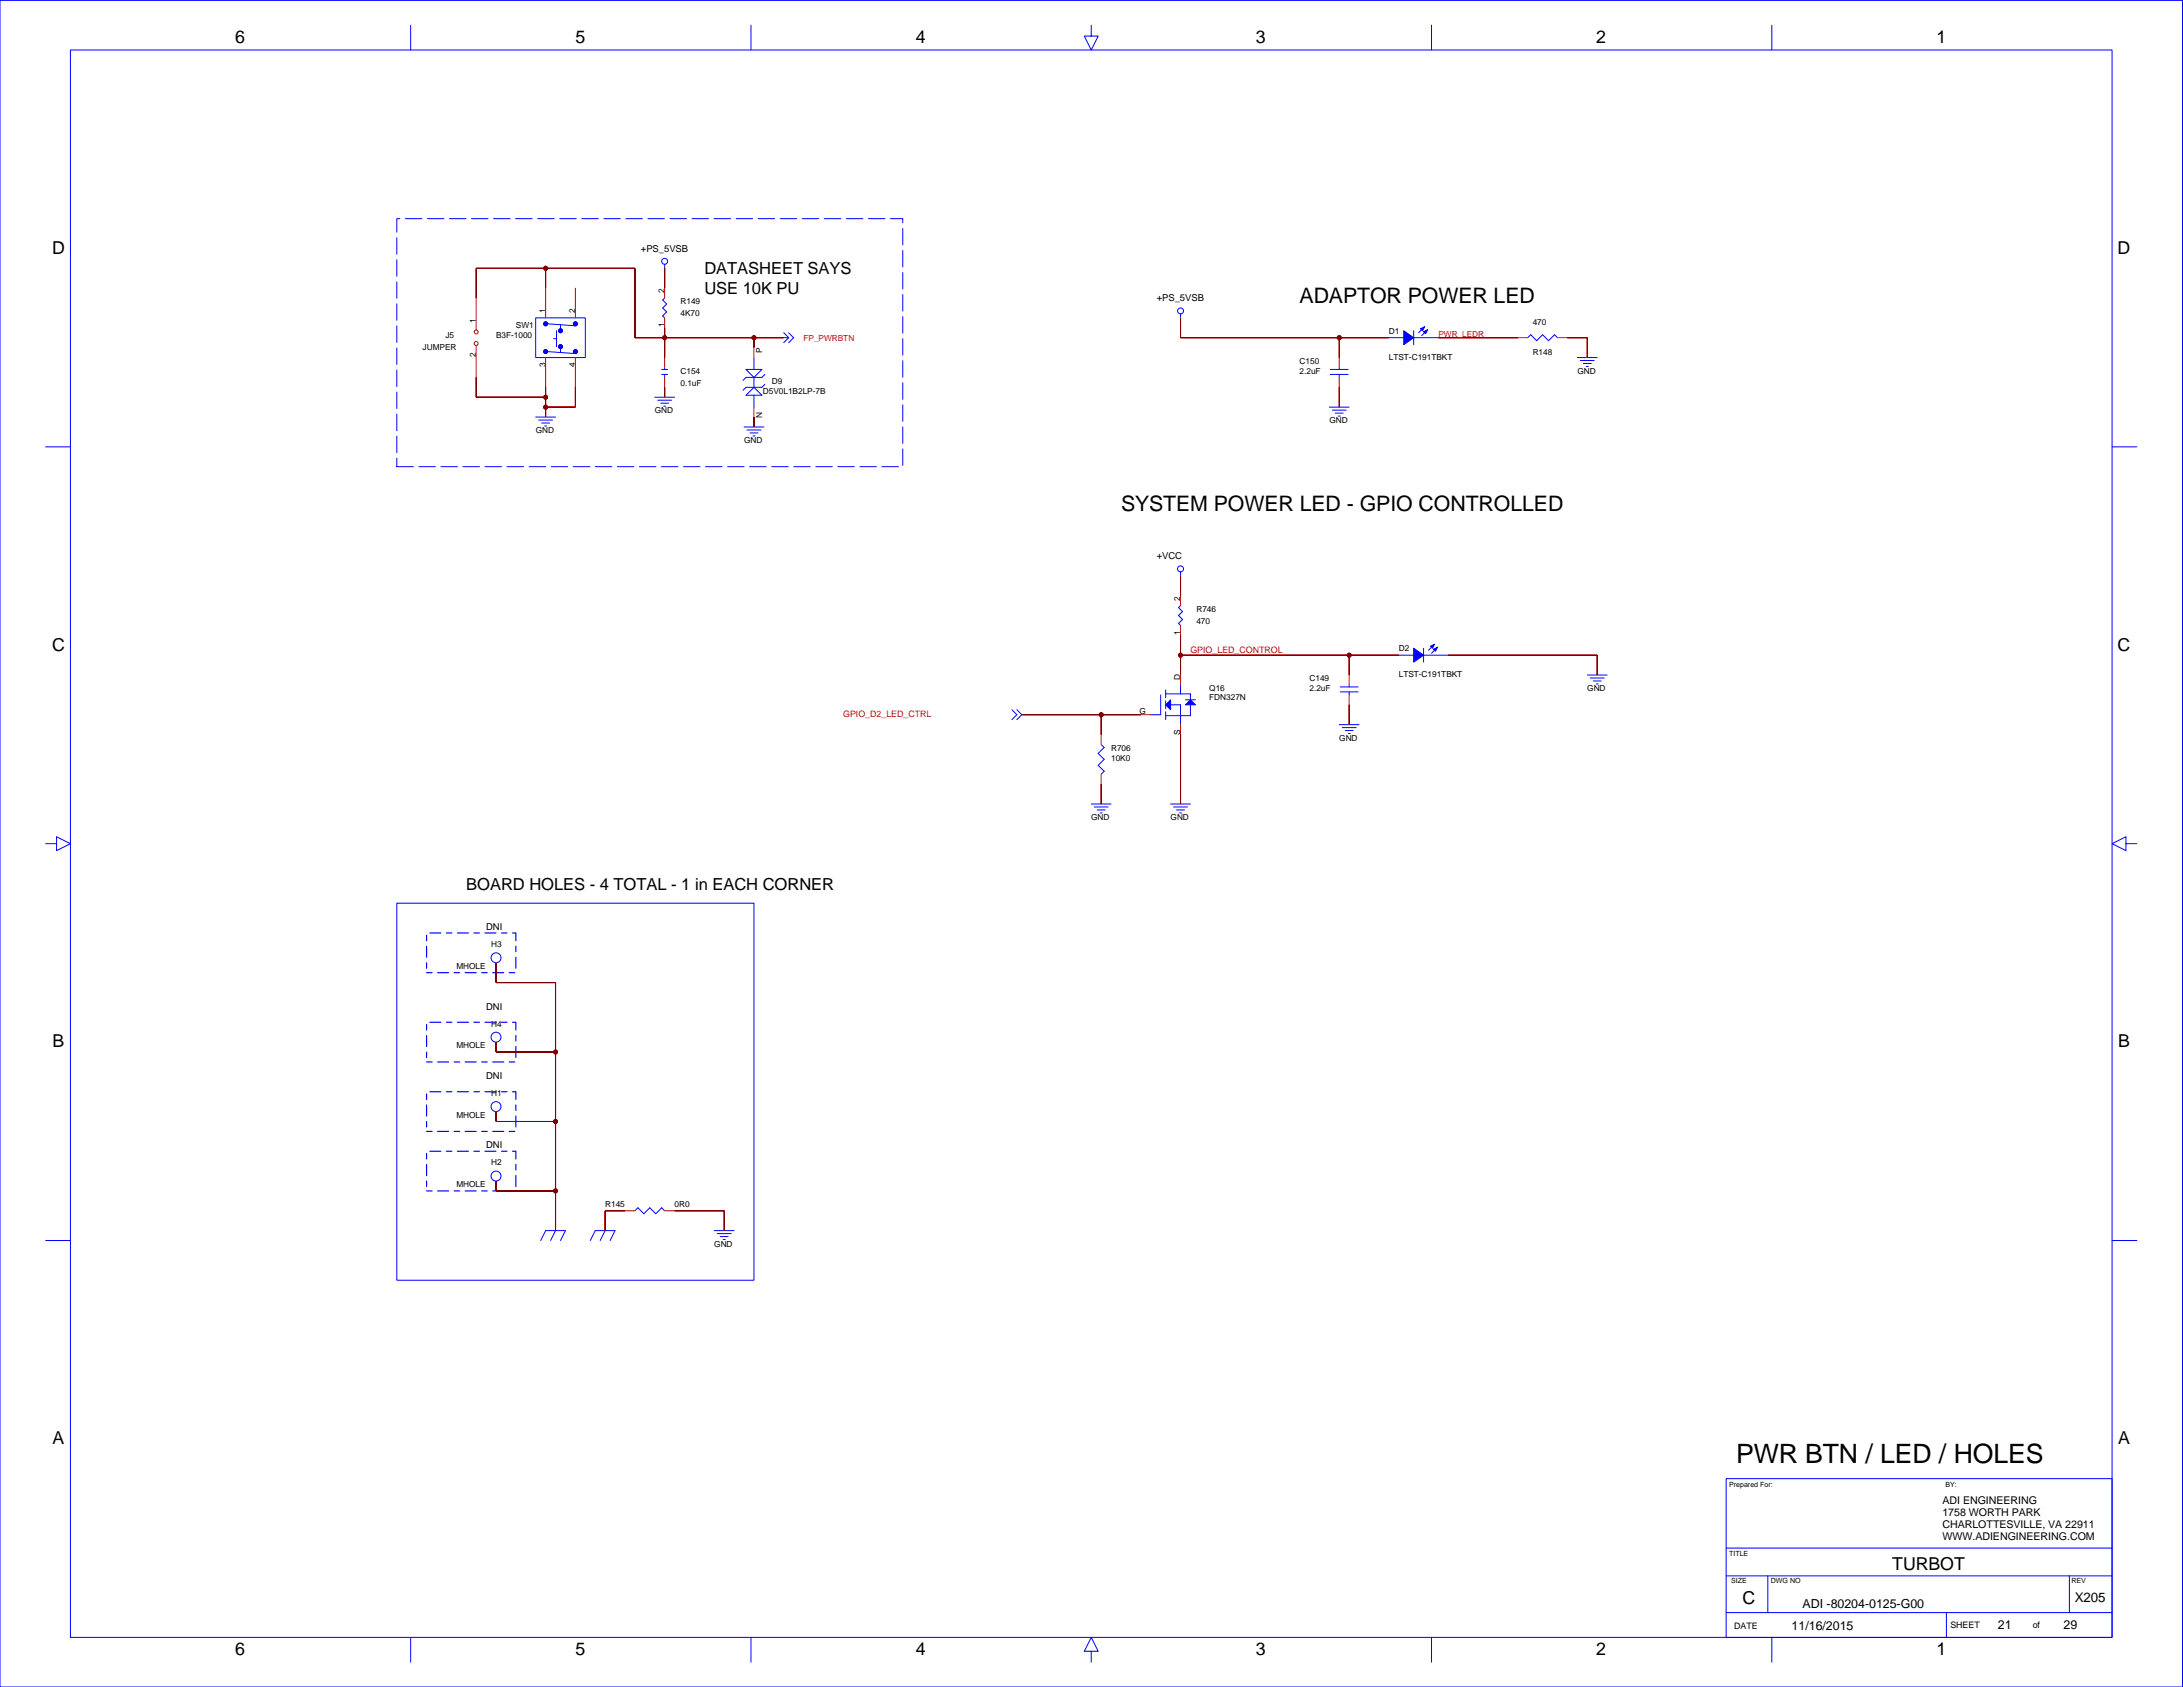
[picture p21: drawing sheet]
<svg xmlns="http://www.w3.org/2000/svg" width="559mm" height="432mm" viewBox="0 0 559 432" stroke-linecap="round" stroke-linejoin="round" font-family="sans-serif">
<defs><g id="words">
<text font-size="6.8" x="444.4" y="374.4">PWR BTN / LED / HOLES</text>
<g font-size="5.5">
<text x="332.7" y="77.6">ADAPTOR POWER LED</text>
<text x="287" y="130.9">SYSTEM POWER LED - GPIO CONTROLLED</text>
</g>
<g font-size="4.6">
<text x="60.2" y="11.1">6</text>
<text x="147.3" y="11.1">5</text>
<text x="234.4" y="11.1">4</text>
<text x="321.5" y="11.1">3</text>
<text x="408.6" y="11.1">2</text>
<text x="495.7" y="11.1">1</text>
<text x="13.4" y="64.9">D</text>
<text x="542.1" y="64.9">D</text>
<text x="13.4" y="166.5">C</text>
<text x="542.1" y="166.5">C</text>
<text x="13.5" y="268.1">B</text>
<text x="542.2" y="268.1">B</text>
<text x="13.5" y="369.7">A</text>
<text x="542.2" y="369.7">A</text>
<text x="484.4" y="401.8">TURBOT</text>
<text x="446.1" y="410.6">C</text>
<text x="60.2" y="423.5">6</text>
<text x="147.3" y="423.5">5</text>
<text x="234.4" y="423.5">4</text>
<text x="321.5" y="423.5">3</text>
<text x="408.6" y="423.5">2</text>
<text x="495.7" y="423.5">1</text>
</g>
<g font-size="4.2">
<text x="180.3" y="70.2">DATASHEET SAYS</text>
<text x="180.3" y="75.3">USE 10K PU</text>
<text x="119.4" y="227.7">BOARD HOLES - 4 TOTAL - 1 in EACH CORNER</text>
</g>
<text font-size="3.4" x="531.1" y="410">X205</text>
<g font-size="3.2">
<text x="461.4" y="411.5">ADI -80204-0125-G00</text>
<text x="458.6" y="417.1">11/16/2015</text>
<text x="511.4" y="416.9">21</text>
<text x="528.2" y="417">29</text>
</g>
<g font-size="2.7">
<text x="497.2" y="385">ADI ENGINEERING</text>
<text x="497.2" y="388">1758 WORTH PARK</text>
<text x="497.2" y="391.1">CHARLOTTESVILLE, VA 22911</text>
<text x="497.2" y="394.1">WWW.ADIENGINEERING.COM</text>
</g>
<g font-size="2.4">
<text x="164" y="64.4">+PS_5VSB</text>
<text x="296.1" y="77.1">+PS_5VSB</text>
<text x="296.1" y="143.1">+VCC</text>
<text x="124.4" y="238.1">DNI</text>
<text x="124.4" y="258.4">DNI</text>
<text x="124.4" y="276.2">DNI</text>
<text x="124.4" y="293.9">DNI</text>
</g>
<g font-size="2.3" fill="#f00">
<text x="304.7" y="167.2">GPIO_LED_CONTROL</text>
<text x="215.9" y="183.6">GPIO_D2_LED_CTRL</text>
</g>
<g font-size="2.3">
<text x="443.9" y="417.1">DATE</text>
<text x="499.3" y="416.8">SHEET</text>
<text x="520.3" y="416.8">of</text>
</g>
<g font-size="2.1">
<text x="170.1" y="75" transform="rotate(-90 170.1 75)">2</text>
<text x="174.2" y="77.9">R149</text>
<text x="121.8" y="82.6" transform="rotate(-90 121.8 82.6)">1</text>
<text x="139.6" y="80.1" transform="rotate(-90 139.6 80.1)">1</text>
<text x="147.2" y="80.1" transform="rotate(-90 147.2 80.1)">2</text>
<text x="170.1" y="83.8" transform="rotate(-90 170.1 83.8)">1</text>
<text x="174.2" y="80.9">4K70</text>
<text x="392.3" y="83.3">470</text>
<text x="108.2" y="89.7">JUMPER</text>
<text x="114" y="86.6">J5</text>
<text x="127" y="86.6">B3F-1000</text>
<text x="132" y="84.1">SW1</text>
<text x="355.5" y="85.5">D1</text>
<text x="121.8" y="91.4" transform="rotate(-90 121.8 91.4)">2</text>
<text x="139.6" y="94" transform="rotate(-90 139.6 94)">3</text>
<text x="147.2" y="94" transform="rotate(-90 147.2 94)">4</text>
<text x="174.2" y="95.6">C154</text>
<text x="195.1" y="90.2" transform="rotate(-90 195.1 90.2)">P</text>
<text x="332.7" y="95.6">2.2uF</text>
<text x="332.7" y="93.1">C150</text>
<text x="355.5" y="92.1">LTST-C191TBKT</text>
<text x="392.3" y="90.9">R148</text>
<text x="403.8" y="95.6">GND</text>
<text x="174.2" y="98.7">0.1uF</text>
<text x="195.3" y="100.7">D5V0L1B2LP-7B</text>
<text x="197.6" y="98.2">D9</text>
<text x="167.6" y="105.8">GND</text>
<text x="195.1" y="107" transform="rotate(-90 195.1 107)">N</text>
<text x="137.1" y="110.9">GND</text>
<text x="190.5" y="113.4">GND</text>
<text x="340.3" y="108.3">GND</text>
<text x="302.1" y="153.7" transform="rotate(-90 302.1 153.7)">2</text>
<text x="306.3" y="156.6">R746</text>
<text x="306.3" y="159.6">470</text>
<text x="302.1" y="162.5" transform="rotate(-90 302.1 162.5)">1</text>
<text x="358.1" y="166.8">D2</text>
<text x="358.1" y="173.4">LTST-C191TBKT</text>
<text x="302.1" y="174" transform="rotate(-90 302.1 174)">D</text>
<text x="309.6" y="176.9">Q16</text>
<text x="309.6" y="179.2">FDN327N</text>
<text x="335.2" y="176.9">2.2uF</text>
<text x="335.2" y="174.4">C149</text>
<text x="406.3" y="176.9">GND</text>
<text x="291.7" y="182.7">G</text>
<text x="302.1" y="188.1" transform="rotate(-90 302.1 188.1)">S</text>
<text x="342.8" y="189.6">GND</text>
<text x="284.4" y="192.1">R706</text>
<text x="284.4" y="194.7">10K0</text>
<text x="279.3" y="209.9">GND</text>
<text x="299.7" y="209.9">GND</text>
<text x="125.7" y="242.4">H3</text>
<text x="116.8" y="248">MHOLE</text>
<text x="125.7" y="262.7">H4</text>
<text x="116.8" y="268.3">MHOLE</text>
<text x="125.7" y="280.5">H1</text>
<text x="116.8" y="286.1">MHOLE</text>
<text x="125.7" y="298.3">H2</text>
<text x="116.8" y="303.9">MHOLE</text>
<text x="154.9" y="309">R145</text>
<text x="172.7" y="309">0R0</text>
<text x="182.8" y="319.1">GND</text>
</g>
<g font-size="2.1" fill="#f00">
<text x="205.7" y="87.2">FP_PWRBTN</text>
<text x="368.2" y="86.3">PWR_LEDR</text>
</g>
<g font-size="1.8">
<text x="442.6" y="380.6">Prepared For:</text>
<text x="498" y="380.6">BY:</text>
<text x="442.6" y="398.4">TITLE</text>
<text x="443.1" y="405.2">SIZE</text>
<text x="453.3" y="405.2">DWG NO</text>
<text x="530.2" y="405.2">REV</text>
</g>
</g></defs>
<g fill="none" stroke="#00f" stroke-width=".26">
<path d="M0 .1h558.7v431.7h-558.7zM18 12.8h522.6v406.3h-522.6zM105.1 6.4v6.4M192.2 6.4v6.4M279.3 6.4v2.8h1.8l-1.8 3.6-1.7-3.6h1.7M366.4 6.4v6.4M453.5 6.4v6.4M170.1 76.3l-.5 .5 1 1-1 1 1 1-1 1.1 .5 .5M170.1 67.6v1.1M137.1 81.4h12.7v10.1h-12.7zM140.2 90l7.1 .5M140.2 82.9l7.1 .5"/>
<path d="M141.7 86.7h.8M142.5 84.7v4M143.5 83.1v1.3M143.5 89v1.2M169.4 94.6h1.5M169.4 95.8h1.5M170.1 94.1v.5M170.1 95.8v.8M191 94.6h4l-2 2zM193 91.5v3.1M193 96.6v2.5M195.8 95.8l-.8 .8h-4l-.8 .8"/>
<path d="M195.8 98.4l-.8 .7h-4l-.8 .8M200.6 86.4h1.3M200.6 85.2l1.3 1.2M201.9 85.2l1.3 1.2-1.3 1.3M201.9 86.4l-1.3 1.3M302.2 80.3v1.1M340.5 94.6h4.6M340.5 95.8h4.6M342.8 94.1v.5M342.8 95.8v.8M355.5 86.4h12.7M361.9 84.7v3.5"/>
<path d="M364.7 83.6l-1.6 1.6M365.4 84.4l-1.5 1.5M391.1 86.4l.7-.7 1.6 1.5 1.5-1.5 1.5 1.5 1.5-1.5 .8 .7M403.8 91.5h5M404.5 92.3h3.6M405.3 93h2M406.1 93.8h.5M11.7 114.4h6.3M137.1 106.8h5.1M137.9 107.5h3.5M138.7 108.3h2M139.4 109h.5"/>
<path d="M167.6 101.7h5.1M168.4 102.4h3.5M169.1 103.2h2.1M169.9 104h.5M190.5 109.3h5M191 101.2l2-2.1 2 2.1zM191.2 110.1h3.6M192 110.8h2M192.7 111.6h.5M193 101.2v3M340.3 104.2h5.1M341 105h3.6"/>
<path d="M341.8 105.7h2M342.6 106.5h.5M540.6 114.4h6.4M302.2 146.4v1M302.2 155l-.5 .5 1 1-1 1 1 1.1-1 1 .5 .5M297.1 177.9v5h-2.5M298.4 177.6h6.3v1.5M298.4 176.6v2M298.4 179.4v2M302.2 175.3v2.3M303.5 179.1h2.5M343.1 175.8h4.5"/>
<path d="M343.1 177.1h4.5M345.4 175.3v.5M345.4 177.1v.8M358.1 167.7h12.7M364.4 165.9v3.6M367.2 164.9l-1.5 1.5M368 165.7l-1.6 1.5M406.3 172.8h5.1M407.1 173.5h3.5M407.8 174.3h2.1M408.6 175.1h.5M259 181.7l1.3 1.2-1.3 1.3"/>
<path d="M260.3 181.7l1.3 1.2-1.3 1.3M281.9 190.6l.7 .7-1.5 1.5 1.5 1.6-1.5 1.5 1.5 1.5-.7 .8M298.4 182.2v2M299.7 180.4h2.5v5.1M304.7 180.4v2.8h-6.3M342.8 185.5h5.1M343.6 186.2h3.5M344.3 187h2.1M345.1 187.8h.5M11.7 215.9h2.8v-1.7l3.5 1.7-3.5 1.8v-1.8M279.3 205.8h5.1M280.1 206.6h3.6"/>
<path d="M280.9 207.3h2M281.6 208.1h.5M299.7 205.8h5M300.4 206.6h3.6M301.2 207.3h2M301.9 208.1h.5M544.2 215.9v-1.7l-3.6 1.7 3.6 1.8v-1.8h2.8M101.6 231.2h91.4v96.5h-91.4zM11.7 317.5h6.3M138.4 317.5l1.3-2.5h5l-1.2 2.5M142.2 315l-1.3 2.5M151.1 317.5l1.3-2.5h5l-1.2 2.5"/>
<path d="M154.9 315l-1.3 2.5M162.5 309.9l.8-.8 1.5 1.6 1.5-1.6 1.6 1.6 1.5-1.6 .7 .8M182.8 315h5.1M183.6 315.7h3.6M184.4 316.5h2M185.1 317.3h.5M540.6 317.5h6.4M441.9 378.5h98.7v40.6h-98.7zM441.9 396.2h98.7M105.1 419.1v6.4M192.2 419.1v6.4M366.4 419.1v6.4"/>
<path d="M441.9 412.8h98.7M441.9 403.4h98.7M452.5 403.4v9.4M453.5 419.1v6.4M498.2 412.8v6.3M529.7 403.4v9.4M279.3 422.7h1.8l-1.8-3.6-1.7 3.6h1.7v2.8"/>
<circle cx="170.1" cy="66.9" r=".76"/>
<circle cx="302.2" cy="79.6" r=".76"/>
<circle cx="139.7" cy="82.9" r=".51"/>
<circle cx="139.7" cy="90" r=".51"/>
<circle cx="143.5" cy="84.7" r=".51"/>
<circle cx="143.5" cy="88.7" r=".51"/>
<circle cx="147.3" cy="82.9" r=".51"/>
<circle cx="147.3" cy="90" r=".51"/>
<circle cx="302.2" cy="145.6" r=".76"/>
<circle cx="127" cy="245.2" r="1.27"/>
<circle cx="127" cy="265.5" r="1.27"/>
<circle cx="127" cy="283.2" r="1.27"/>
<circle cx="127" cy="301" r="1.27"/>
</g>
<path d="M109.2 238.8h22.8v10.2h-22.8zM109.2 279.4h22.8v10.2h-22.8zM109.2 261.7h22.8v10.1h-22.8zM109.2 294.7h22.8v10.1h-22.8z" fill="none" stroke="#00f" stroke-width=".3" stroke-dasharray="1.4 1.4 2.8 1.4"/>
<path d="M101.6 56h129.5v63.5h-129.5z" fill="none" stroke="#00f" stroke-width=".26" stroke-dasharray="4.2 1.4"/>
<g fill="#00f" stroke="#00f" stroke-width=".26">
<path d="M359.3 84.7l2.6 1.7-2.6 1.8z" fill-rule="evenodd"/>
<path d="M363.6 84.2l1.1-.6-.5 1.1z" fill-rule="evenodd"/>
<path d="M364.4 84.9l1-.5-.5 1z" fill-rule="evenodd"/>
<path d="M361.9 165.9l2.5 1.8-2.5 1.8z" fill-rule="evenodd"/>
<path d="M366.2 165.4l1-.5-.5 1z" fill-rule="evenodd"/>
<path d="M366.9 166.2l1.1-.5-.5 1z" fill-rule="evenodd"/>
<path d="M304.7 179.1l1.3 1.3h-2.5z" fill-rule="evenodd"/>
<path d="M299.7 179.1v2.6l-1.3-1.3z" fill-rule="evenodd"/>
<circle cx="143.5" cy="84.7" r=".51"/>
<circle cx="143.5" cy="88.7" r=".51"/>
<circle cx="139.7" cy="90" r=".51"/>
<circle cx="147.3" cy="90" r=".51"/>
<circle cx="147.3" cy="82.9" r=".51"/>
<circle cx="139.7" cy="82.9" r=".51"/>
</g>
<g fill="none" stroke="#f00" stroke-width=".26">
<path d="M121.9 76.3v8.2M139.7 73.7v7.7M147.3 73.7v7.7M170.1 68.7h.1M170.1 73.7v2.6M121.9 88.4v8.2M139.7 91.5v7.6M147.3 91.5v7.6M170.1 81.4v2.5M170.1 91.5v2.6M170.1 96.6v2.5M193 89v2.5"/>
<path d="M200.6 86.4h.1M302.2 81.4h.1M342.8 91.5v2.6M342.8 96.6v2.5M355.5 86.4h.1M368.2 86.4h.1M388.5 86.4h2.6M398.7 86.4h2.5M406.3 91.5h.1M139.7 106.8h.1M170.1 101.7h.1M193 109.3h.1"/>
<path d="M193 104.2v2.6M342.8 104.2h.1M302.2 147.4h.1M302.2 152.5v2.5M302.2 160.1v2.5M302.2 172.8v2.5M345.4 172.8v2.5M345.4 177.9v2.5M358.1 167.7h.1M370.8 167.7h.1M408.8 172.8h.1M261.6 182.9h.1"/>
<path d="M281.9 188v2.6M281.9 198.2v2.5M292 182.9h2.6M302.2 185.5v2.5M345.4 185.5h.1M281.9 205.8h.1M302.2 205.8h.1M127 246.4h.1M127 266.7h.1M127 284.5h.1M127 302.3h.1M142.2 315h.1"/>
<path d="M154.9 315h.1M160 309.9h2.5M170.1 309.9h2.6M185.4 315h.1"/>
<circle cx="121.9" cy="85" r=".51"/>
<circle cx="121.9" cy="87.9" r=".51"/>
</g>
<g fill="#800000" stroke="#800000" stroke-width=".26">
<path d="M121.9 68.7v7.6z" fill-rule="evenodd"/>
<path d="M121.9 68.7h17.8z" fill-rule="evenodd"/>
<path d="M139.7 68.7v5z" fill-rule="evenodd"/>
<path d="M139.7 68.7h22.8z" fill-rule="evenodd"/>
<path d="M162.5 68.7v17.7z" fill-rule="evenodd"/>
<path d="M162.5 86.4h7.6z" fill-rule="evenodd"/>
<path d="M170.1 83.9v2.5z" fill-rule="evenodd"/>
<path d="M170.1 86.4v5.1z" fill-rule="evenodd"/>
<path d="M170.1 86.4h22.9z" fill-rule="evenodd"/>
<path d="M193 86.4v2.6z" fill-rule="evenodd"/>
<path d="M193 86.4h7.6z" fill-rule="evenodd"/>
<path d="M302.2 167.7v5.1z" fill-rule="evenodd"/>
<path d="M302.2 162.6v5.1z" fill-rule="evenodd"/>
<path d="M345.4 167.7h12.7z" fill-rule="evenodd"/>
<path d="M345.4 167.7v5.1z" fill-rule="evenodd"/>
<path d="M302.2 167.7h43.2z" fill-rule="evenodd"/>
<path d="M342.8 86.4h12.7z" fill-rule="evenodd"/>
<path d="M302.2 81.4v5z" fill-rule="evenodd"/>
<path d="M302.2 86.4h40.6z" fill-rule="evenodd"/>
<path d="M342.8 86.4v5.1z" fill-rule="evenodd"/>
<path d="M170.1 68.7v5z" fill-rule="evenodd"/>
<path d="M139.7 99.1v2.6z" fill-rule="evenodd"/>
<path d="M121.9 96.6v5.1z" fill-rule="evenodd"/>
<path d="M121.9 101.7h17.8z" fill-rule="evenodd"/>
<path d="M139.7 101.7v2.5z" fill-rule="evenodd"/>
<path d="M147.3 99.1v5.1z" fill-rule="evenodd"/>
<path d="M139.7 104.2h7.6z" fill-rule="evenodd"/>
<path d="M139.7 104.2v2.6z" fill-rule="evenodd"/>
<path d="M170.1 99.1v2.6z" fill-rule="evenodd"/>
<path d="M342.8 99.1v5.1z" fill-rule="evenodd"/>
<path d="M406.3 86.4v5.1z" fill-rule="evenodd"/>
<path d="M401.2 86.4h5.1z" fill-rule="evenodd"/>
<path d="M193 106.8v2.5z" fill-rule="evenodd"/>
<path d="M345.4 180.4v5.1z" fill-rule="evenodd"/>
<path d="M408.8 167.7v5.1z" fill-rule="evenodd"/>
<path d="M370.8 167.7h38z" fill-rule="evenodd"/>
<path d="M172.7 309.9h12.7z" fill-rule="evenodd"/>
<path d="M185.4 309.9v5.1z" fill-rule="evenodd"/>
<path d="M127 302.3v2.5z" fill-rule="evenodd"/>
<path d="M127 304.8h15.2z" fill-rule="evenodd"/>
<path d="M142.2 304.8v10.2z" fill-rule="evenodd"/>
<path d="M142.2 287.1v17.7z" fill-rule="evenodd"/>
<path d="M127 284.5v2.6z" fill-rule="evenodd"/>
<path d="M127 287.1h15.2z" fill-rule="evenodd"/>
<path d="M142.2 269.3v17.8z" fill-rule="evenodd"/>
<path d="M127 266.7v2.6z" fill-rule="evenodd"/>
<path d="M127 269.3h15.2z" fill-rule="evenodd"/>
<path d="M142.2 251.5v17.8z" fill-rule="evenodd"/>
<path d="M127 251.5h15.2z" fill-rule="evenodd"/>
<path d="M127 246.4v5.1z" fill-rule="evenodd"/>
<path d="M154.9 309.9h5.1z" fill-rule="evenodd"/>
<path d="M154.9 309.9v5.1z" fill-rule="evenodd"/>
<path d="M368.2 86.4h20.3z" fill-rule="evenodd"/>
<path d="M302.2 188v17.8z" fill-rule="evenodd"/>
<path d="M281.9 200.7v5.1z" fill-rule="evenodd"/>
<path d="M302.2 147.4v5.1z" fill-rule="evenodd"/>
<path d="M261.6 182.9h20.3z" fill-rule="evenodd"/>
<path d="M281.9 182.9v5.1z" fill-rule="evenodd"/>
<path d="M281.9 182.9h10.1z" fill-rule="evenodd"/>
<circle cx="139.7" cy="68.7" r=".51"/>
<circle cx="170.1" cy="86.4" r=".51"/>
<circle cx="193" cy="86.4" r=".51"/>
<circle cx="302.2" cy="167.7" r=".51"/>
<circle cx="345.4" cy="167.7" r=".51"/>
<circle cx="342.8" cy="86.4" r=".51"/>
<circle cx="139.7" cy="101.7" r=".51"/>
<circle cx="139.7" cy="104.2" r=".51"/>
<circle cx="142.2" cy="304.8" r=".51"/>
<circle cx="142.2" cy="287.1" r=".51"/>
<circle cx="142.2" cy="269.3" r=".51"/>
<circle cx="281.9" cy="182.9" r=".51"/>
</g>
<g fill="none" stroke="#800000" stroke-width=".26">
<path d="M121.9 76.3v-7.6h40.6v17.7h38.1M139.7 68.7v5M170.1 68.7v5M121.9 96.6v5.1h17.8M139.7 99.1v7.7M147.3 99.1v5.1h-7.6M170.1 83.9v7.6M170.1 99.1v2.6M193 86.4v2.6M302.2 81.4v5h53.3M342.8 86.4v5.1M342.8 99.1v5.1"/>
<path d="M368.2 86.4h20.3M401.2 86.4h5.1v5.1M193 106.8v2.5M302.2 147.4v5.1M302.2 162.6v10.2M302.2 167.7h55.9M345.4 167.7v5.1M370.8 167.7h38v5.1M261.6 182.9h30.4M281.9 182.9v5.1M302.2 188v17.8M345.4 180.4v5.1"/>
<path d="M281.9 200.7v5.1M127 246.4v5.1h15.2v63.5M127 266.7v2.6h15.2M127 284.5v2.6h15.2M127 302.3v2.5h15.2M160 309.9h-5.1v5.1M172.7 309.9h12.7v5.1"/>
<circle cx="139.7" cy="68.7" r=".51"/>
<circle cx="170.1" cy="86.4" r=".51"/>
<circle cx="193" cy="86.4" r=".51"/>
<circle cx="342.8" cy="86.4" r=".51"/>
<circle cx="139.7" cy="101.7" r=".51"/>
<circle cx="139.7" cy="104.2" r=".51"/>
<circle cx="302.2" cy="167.7" r=".51"/>
<circle cx="345.4" cy="167.7" r=".51"/>
<circle cx="281.9" cy="182.9" r=".51"/>
<circle cx="142.2" cy="269.3" r=".51"/>
<circle cx="142.2" cy="287.1" r=".51"/>
<circle cx="142.2" cy="304.8" r=".51"/>
</g>
<use href="#words"/>
</svg>
